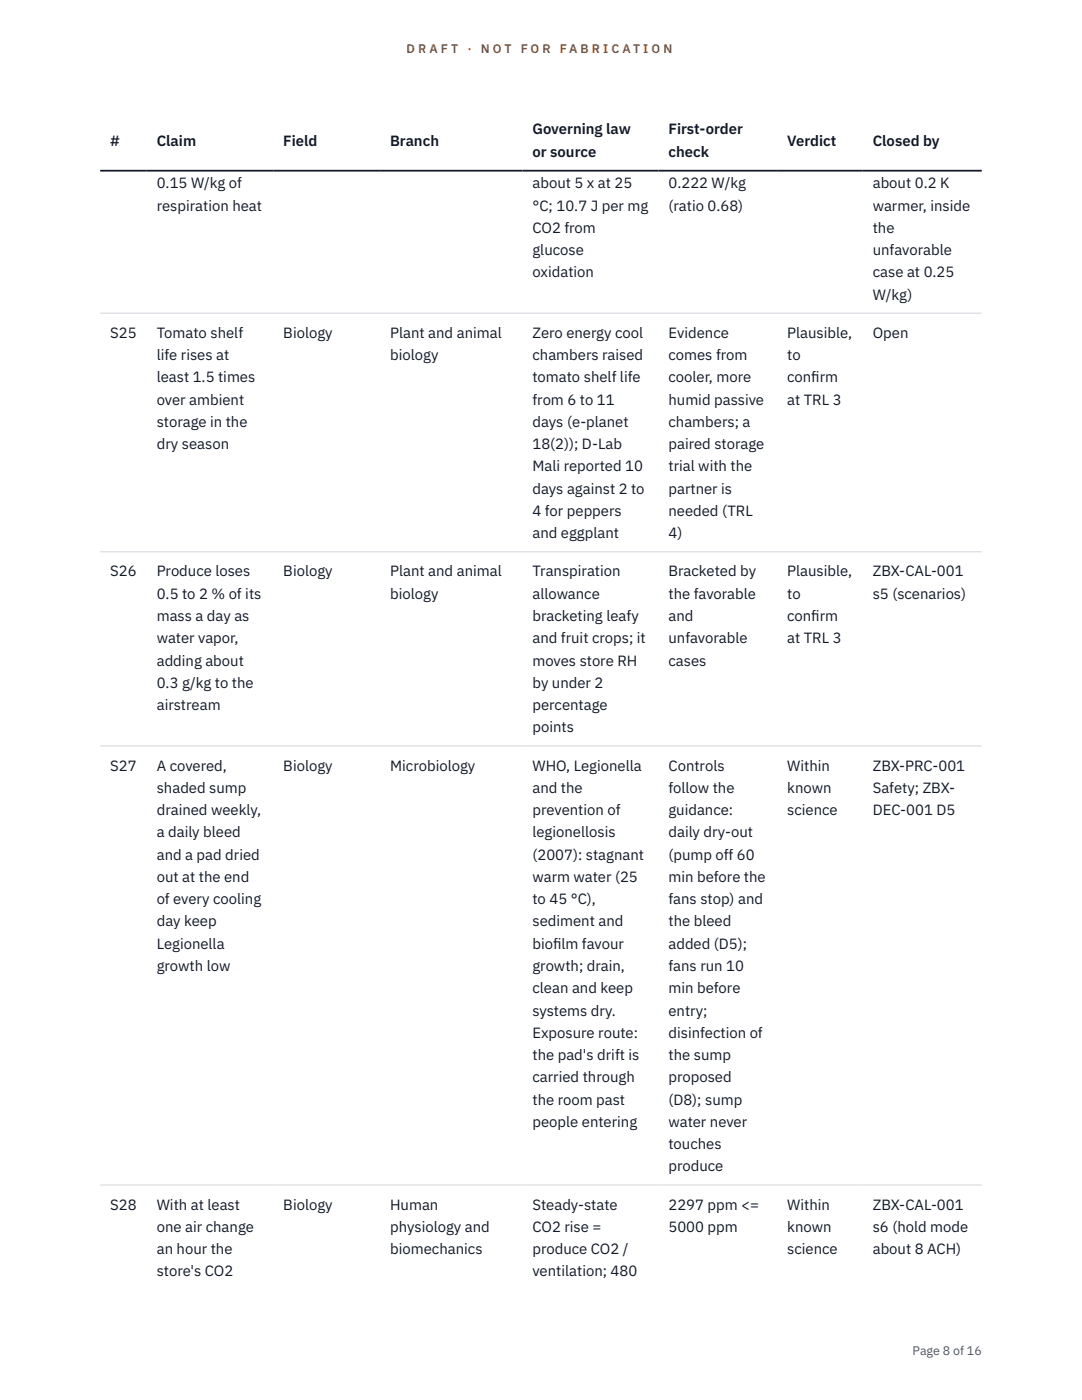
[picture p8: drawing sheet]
<svg xmlns="http://www.w3.org/2000/svg" width="216mm" height="279mm" viewBox="0 0 216 279" stroke-linecap="round" stroke-linejoin="round" font-family="sans-serif">
<defs><g id="words">
<g font-size="3" fill="#111827">
<text x="22" y="29.1">#</text>
<text x="31.3" y="29.1">Claim</text>
<text x="56.5" y="29.1">Field</text>
<text x="77.8" y="29.1">Branch</text>
<text x="106.2" y="26.8">Governing law</text>
<text x="133.4" y="26.8">First-order</text>
<text x="157.1" y="29.1">Verdict</text>
<text x="174.1" y="29.1">Closed by</text>
<text x="106.2" y="31.3">or source</text>
<text x="133.4" y="31.3">check</text>
<text x="31.3" y="37.6">0.15 W/kg of</text>
<text x="106.2" y="37.6">about 5 x at 25</text>
<text x="133.4" y="37.6">0.222 W/kg</text>
<text x="174.1" y="37.6">about 0.2 K</text>
<text x="31.3" y="42">respiration heat</text>
<text x="106.2" y="42">°C; 10.7 J per mg</text>
<text x="106.2" y="46.5">CO2 from</text>
<text x="133.4" y="42">(ratio 0.68)</text>
<text x="174.1" y="42">warmer, inside</text>
<text x="174.1" y="46.5">the</text>
<text x="106.2" y="50.9">glucose</text>
<text x="174.1" y="50.9">unfavorable</text>
<text x="106.2" y="55.4">oxidation</text>
<text x="174.1" y="55.4">case at 0.25</text>
<text x="174.1" y="59.8">W/kg)</text>
<text x="22" y="67.4">S25</text>
<text x="31.3" y="67.4">Tomato shelf</text>
<text x="31.3" y="71.9">life rises at</text>
<text x="56.5" y="67.4">Biology</text>
<text x="77.8" y="67.4">Plant and animal</text>
<text x="77.8" y="71.9">biology</text>
<text x="106.2" y="67.4">Zero energy cool</text>
<text x="106.2" y="71.9">chambers raised</text>
<text x="133.4" y="67.4">Evidence</text>
<text x="133.4" y="71.9">comes from</text>
<text x="157.1" y="67.4">Plausible,</text>
<text x="157.1" y="71.9">to</text>
<text x="174.1" y="67.4">Open</text>
<text x="31.3" y="76.3">least 1.5 times</text>
<text x="106.2" y="76.3">tomato shelf life</text>
<text x="133.4" y="76.3">cooler, more</text>
<text x="157.1" y="76.3">conf</text>
<text x="161.9" y="76.3">irm</text>
<text x="31.3" y="80.8">over ambient</text>
<text x="106.2" y="80.8">from 6 to 11</text>
<text x="133.4" y="80.8">humid passive</text>
<text x="157.1" y="80.8">at TRL 3</text>
<text x="31.3" y="85.2">storage in the</text>
<text x="31.3" y="89.6">dry season</text>
<text x="106.2" y="85.2">days (e-planet</text>
<text x="106.2" y="89.6">18(2)); D-Lab</text>
<text x="133.4" y="85.2">chambers; a</text>
<text x="133.4" y="89.6">paired storage</text>
<text x="106.2" y="94.1">Mali reported 10</text>
<text x="133.4" y="94.1">trial with the</text>
<text x="106.2" y="98.5">days against 2 to</text>
<text x="133.4" y="98.5">partner is</text>
<text x="106.2" y="103">4 for peppers</text>
<text x="106.2" y="107.4">and eggplant</text>
<text x="133.4" y="103">needed (TRL</text>
<text x="133.4" y="107.4">4)</text>
<text x="22" y="115">S26</text>
<text x="31.3" y="115">Produce loses</text>
<text x="31.3" y="119.5">0.5 to 2 % of its</text>
<text x="56.5" y="115">Biology</text>
<text x="77.8" y="115">Plant and animal</text>
<text x="77.8" y="119.5">biology</text>
<text x="106.2" y="115">Transpiration</text>
<text x="106.2" y="119.5">allowance</text>
<text x="133.4" y="115">Bracketed by</text>
<text x="133.4" y="119.5">the favorable</text>
<text x="157.1" y="115">Plausible,</text>
<text x="157.1" y="119.5">to</text>
<text x="174.1" y="115">ZBX-CAL-001</text>
<text x="174.1" y="119.5">s5 (scenarios)</text>
<text x="31.3" y="123.9">mass a day as</text>
<text x="106.2" y="123.9">bracketing leafy</text>
<text x="133.4" y="123.9">and</text>
<text x="157.1" y="123.9">conf</text>
<text x="161.9" y="123.9">irm</text>
<text x="31.3" y="128.4">water vapor,</text>
<text x="106.2" y="128.4">and fruit crops; it</text>
<text x="133.4" y="128.4">unfavorable</text>
<text x="157.1" y="128.4">at TRL 3</text>
<text x="31.3" y="132.8">adding about</text>
<text x="31.3" y="137.3">0.3 g/kg to the</text>
<text x="106.2" y="132.8">moves store RH</text>
<text x="106.2" y="137.3">by under 2</text>
<text x="133.4" y="132.8">cases</text>
<text x="31.3" y="141.7">airstream</text>
<text x="106.2" y="141.7">percentage</text>
<text x="106.2" y="146.2">points</text>
<text x="22" y="153.8">S27</text>
<text x="31.3" y="153.8">A covered,</text>
<text x="56.5" y="153.8">Biology</text>
<text x="77.8" y="153.8">Microbiology</text>
<text x="106.2" y="153.8">WHO, Legionella</text>
<text x="133.4" y="153.8">Controls</text>
<text x="157.1" y="153.8">Within</text>
<text x="174.1" y="153.8">ZBX-PRC-001</text>
<text x="31.3" y="158.2">shaded sump</text>
<text x="106.2" y="158.2">and the</text>
<text x="133.4" y="158.2">follow the</text>
<text x="157.1" y="158.2">known</text>
<text x="174.1" y="158.2">Safety; ZBX-</text>
<text x="31.3" y="162.7">drained weekly,</text>
<text x="31.3" y="167.1">a daily bleed</text>
<text x="106.2" y="162.7">prevention of</text>
<text x="106.2" y="167.1">legionellosis</text>
<text x="133.4" y="162.7">guidance:</text>
<text x="133.4" y="167.1">daily dry-out</text>
<text x="157.1" y="162.7">science</text>
<text x="174.1" y="162.7">DEC-001 D5</text>
<text x="31.3" y="171.6">and a pad dried</text>
<text x="106.2" y="171.6">(2007): stagnant</text>
<text x="133.4" y="171.6">(pump off 60</text>
<text x="31.3" y="176">out at the end</text>
<text x="106.2" y="176">warm water (25</text>
<text x="133.4" y="176">min before the</text>
<text x="31.3" y="180.5">of every cooling</text>
<text x="31.3" y="184.9">day keep</text>
<text x="106.2" y="180.5">to 45 °C),</text>
<text x="106.2" y="184.9">sediment and</text>
<text x="133.4" y="180.5">fans stop) and</text>
<text x="133.4" y="184.9">the bleed</text>
<text x="31.3" y="189.3">Legionella</text>
<text x="106.2" y="189.3">biof</text>
<text x="110.3" y="189.3">ilm favour</text>
<text x="133.4" y="189.3">added (D5);</text>
<text x="31.3" y="193.8">growth low</text>
<text x="106.2" y="193.8">growth; drain,</text>
<text x="133.4" y="193.8">fans run 10</text>
<text x="106.2" y="198.2">clean and keep</text>
<text x="106.2" y="202.7">systems dry.</text>
<text x="133.4" y="198.2">min before</text>
<text x="133.4" y="202.7">entry;</text>
<text x="106.2" y="207.1">Exposure route:</text>
<text x="133.4" y="207.1">disinfection of</text>
<text x="106.2" y="211.6">the pad's drift is</text>
<text x="133.4" y="211.6">the sump</text>
<text x="106.2" y="216">carried through</text>
<text x="106.2" y="220.5">the room past</text>
<text x="133.4" y="216">proposed</text>
<text x="133.4" y="220.5">(D8); sump</text>
<text x="106.2" y="224.9">people entering</text>
<text x="133.4" y="224.9">water never</text>
<text x="133.4" y="229.4">touches</text>
<text x="133.4" y="233.8">produce</text>
<text x="22" y="241.4">S28</text>
<text x="31.3" y="241.4">With at least</text>
<text x="31.3" y="245.9">one air change</text>
<text x="56.5" y="241.4">Biology</text>
<text x="77.8" y="241.4">Human</text>
<text x="77.8" y="245.9">physiology and</text>
<text x="106.2" y="241.4">Steady-state</text>
<text x="106.2" y="245.9">CO2 rise =</text>
<text x="133.4" y="241.4">2297 ppm &lt;=</text>
<text x="133.4" y="245.9">5000 ppm</text>
<text x="157.1" y="241.4">Within</text>
<text x="157.1" y="245.9">known</text>
<text x="174.1" y="241.4">ZBX-CAL-001</text>
<text x="174.1" y="245.9">s6 (hold mode</text>
<text x="31.3" y="250.3">an hour the</text>
<text x="77.8" y="250.3">biomechanics</text>
<text x="106.2" y="250.3">produce CO2 /</text>
<text x="157.1" y="250.3">science</text>
<text x="174.1" y="250.3">about 8 ACH)</text>
<text x="31.3" y="254.8">store's CO2</text>
<text x="106.2" y="254.8">ventilation; 480</text>
</g>
<g font-size="2.5" fill="#b45309">
<text x="81.1" y="10.5">D R A F T</text>
<text x="93.3" y="10.5">·</text>
<text x="95.9" y="10.5">N O T</text>
<text x="103.9" y="10.5">F O R</text>
<text x="111.7" y="10.5">F A B R I C A T I O N</text>
</g>
<text font-size="2.5" fill="#4b5563" x="182.1" y="270.3">Page 8 of 16</text>
</g></defs>
<path d="M20 62.5h175.9M20 110.1h175.9M20 148.9h175.9M20 236.5h175.9" fill="none" stroke="#d1d5db" stroke-width=".2"/>
<path d="M20 34.1h175.9" fill="none" stroke="#111827" stroke-width=".35"/>
<use href="#words"/>
</svg>
